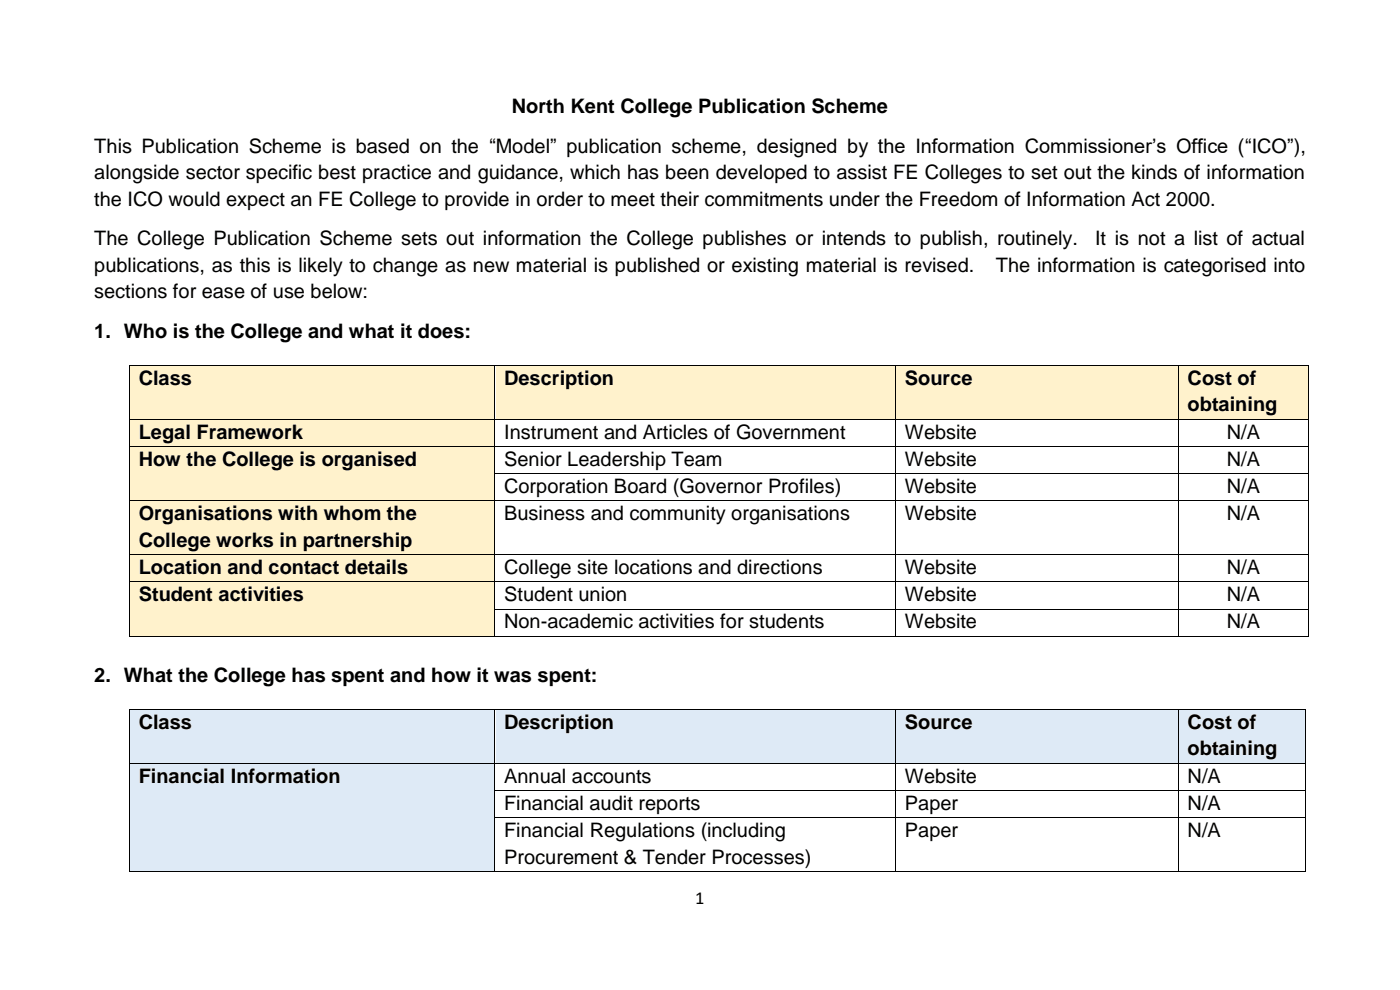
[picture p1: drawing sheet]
<svg xmlns="http://www.w3.org/2000/svg" width="297mm" height="210mm" viewBox="0 0 297 210" stroke-linecap="round" stroke-linejoin="round" font-family="sans-serif">
<defs><g id="words">
<g font-size="4.2">
<text x="108.6" y="24">North Kent College Publication Scheme</text>
<text x="20" y="32.4">This Publication Scheme is based on the “Model” publication scheme, designed by the Information Commissioner’s Office (“ICO”),</text>
<text x="20" y="38">alongside sector specific best practice and guidance, which has been developed to assist FE Colleges to set out the kinds of information</text>
<text x="20" y="43.6">the ICO would expect an FE College to provide in order to meet their commitments under the Freedom of Information Act 2000.</text>
<text x="20" y="52">The College Publication Scheme sets out information the College publishes or intends to publish, routinely.</text>
<text x="232.3" y="52">It is not a list of actual</text>
<text x="20" y="57.6">publications, as this is likely to change as new material is published or existing material is revised.</text>
<text x="211.3" y="57.6">The information is categorised into</text>
<text x="20" y="63.2">sections for ease of use below:</text>
<text x="20" y="71.6">1. Who is the College and what it does:</text>
<text x="29.4" y="81.7">Class</text>
<text x="107" y="81.7">Description</text>
<text x="192" y="81.7">Source</text>
<text x="252" y="81.7">Cost of</text>
<text x="252" y="87.3">obtaining</text>
<text x="29.4" y="93">Legal Framework</text>
<text x="107" y="93">Instrument and Articles of Government</text>
<text x="192" y="93">Website</text>
<text x="260.3" y="93">N/A</text>
<text x="29.4" y="98.8">How the College is organised</text>
<text x="107" y="98.8">Senior Leadership Team</text>
<text x="192" y="98.8">Website</text>
<text x="260.3" y="98.8">N/A</text>
<text x="107" y="104.6">Corporation Board (Governor Profiles)</text>
<text x="192" y="104.6">Website</text>
<text x="260.3" y="104.6">N/A</text>
<text x="29.4" y="110.3">Organisations with whom the</text>
<text x="107" y="110.3">Business and community organisations</text>
<text x="192" y="110.3">Website</text>
<text x="260.3" y="110.3">N/A</text>
<text x="29.4" y="116">College works in partnership</text>
<text x="29.4" y="121.7">Location and contact details</text>
<text x="107" y="121.7">College site locations and directions</text>
<text x="192" y="121.7">Website</text>
<text x="260.3" y="121.7">N/A</text>
<text x="29.4" y="127.5">Student activities</text>
<text x="107" y="127.5">Student union</text>
<text x="192" y="127.5">Website</text>
<text x="260.3" y="127.5">N/A</text>
<text x="107" y="133.3">Non-academic activities for students</text>
<text x="192" y="133.3">Website</text>
<text x="260.3" y="133.3">N/A</text>
<text x="20" y="144.7">2. What the College has spent and how it was spent:</text>
<text x="29.4" y="154.7">Class</text>
<text x="107" y="154.7">Description</text>
<text x="192" y="154.7">Source</text>
<text x="252" y="154.7">Cost of</text>
<text x="252" y="160.3">obtaining</text>
<text x="29.4" y="166.1">Financial Information</text>
<text x="107" y="166.1">Annual accounts</text>
<text x="192" y="166.1">Website</text>
<text x="252" y="166.1">N/A</text>
<text x="107" y="171.8">Financial audit reports</text>
<text x="192" y="171.8">Paper</text>
<text x="252" y="171.8">N/A</text>
<text x="107" y="177.6">Financial Regulations (including</text>
<text x="192" y="177.6">Paper</text>
<text x="252" y="177.6">N/A</text>
<text x="107" y="183.2">Procurement &amp; Tender Processes)</text>
</g>
<text font-size="3.9" x="147.5" y="191.8">1</text>
</g></defs>
<g fill="#fff2cc">
<path d="M27.6 77.7h77.4v11.2h-77.4z" fill-rule="evenodd"/>
<path d="M29.4 77.7h73.7v5.6h-73.7z" fill-rule="evenodd"/>
<path d="M105.1 77.7h84.9v11.2h-84.9z" fill-rule="evenodd"/>
<path d="M107 77.7h81.2v5.6h-81.2z" fill-rule="evenodd"/>
<path d="M190.1 77.7h59.9v11.2h-59.9z" fill-rule="evenodd"/>
<path d="M192 77.7h56.1v5.6h-56.1z" fill-rule="evenodd"/>
<path d="M250.1 77.7h27.4v11.2h-27.4z" fill-rule="evenodd"/>
<path d="M252 77.7h23.7v5.6h-23.7z" fill-rule="evenodd"/>
<path d="M252 83.3h23.7v5.6h-23.7z" fill-rule="evenodd"/>
</g>
<g fill="#000">
<path d="M27.4 77.5h.2v.2h-.2z" fill-rule="evenodd"/>
<path d="M27.4 77.5h.2v.2h-.2z" fill-rule="evenodd"/>
<path d="M104.9 77.5h.2v.2h-.2z" fill-rule="evenodd"/>
<path d="M189.9 77.5h.2v.2h-.2z" fill-rule="evenodd"/>
<path d="M250 77.5h.1v.2h-.1z" fill-rule="evenodd"/>
<path d="M277.5 77.5h.2v.2h-.2z" fill-rule="evenodd"/>
<path d="M277.5 77.5h.2v.2h-.2z" fill-rule="evenodd"/>
</g>
<path d="M27.5 77.7v11.2M27.6 77.6h77.3M105 77.7v11.2M105.1 77.6h84.8M190 77.7v11.2M190.1 77.6h59.9M250.1 77.7v11.2M250.1 77.6h27.4M277.6 77.7v11.2" fill="none" stroke="#000" stroke-width=".21"/>
<g fill="#fff2cc">
<path d="M27.6 89h77.4v5.6h-77.4z" fill-rule="evenodd"/>
<path d="M29.4 89h73.7v5.6h-73.7z" fill-rule="evenodd"/>
</g>
<g fill="#000">
<path d="M27.4 88.9h.2v.1h-.2z" fill-rule="evenodd"/>
<path d="M104.9 88.9h.2v.1h-.2z" fill-rule="evenodd"/>
<path d="M189.9 88.9h.2v.1h-.2z" fill-rule="evenodd"/>
<path d="M250 88.9h.1v.1h-.1z" fill-rule="evenodd"/>
<path d="M277.5 88.9h.2v.1h-.2z" fill-rule="evenodd"/>
</g>
<path d="M27.5 89v5.6M27.6 89h77.3M105 89v5.6M105.1 89h84.8M190 89v5.6M190.1 89h59.9M250.1 89v5.6M250.1 89h27.4M277.6 89v5.6" fill="none" stroke="#000" stroke-width=".21"/>
<g fill="#fff2cc">
<path d="M27.6 94.8h77.4v11.4h-77.4z" fill-rule="evenodd"/>
<path d="M29.4 94.8h73.7v5.6h-73.7z" fill-rule="evenodd"/>
</g>
<g fill="#000">
<path d="M27.4 94.6h.2v.2h-.2z" fill-rule="evenodd"/>
<path d="M104.9 94.6h.2v.2h-.2z" fill-rule="evenodd"/>
<path d="M189.9 94.6h.2v.2h-.2z" fill-rule="evenodd"/>
<path d="M250 94.6h.1v.2h-.1z" fill-rule="evenodd"/>
<path d="M277.5 94.6h.2v.2h-.2z" fill-rule="evenodd"/>
<path d="M27.4 100.4h.2v.2h-.2z" fill-rule="evenodd"/>
<path d="M104.9 100.4h.2v.2h-.2z" fill-rule="evenodd"/>
<path d="M189.9 100.4h.2v.2h-.2z" fill-rule="evenodd"/>
<path d="M250 100.4h.1v.2h-.1z" fill-rule="evenodd"/>
<path d="M277.5 100.4h.2v.2h-.2z" fill-rule="evenodd"/>
</g>
<g fill="none" stroke="#000" stroke-width=".21">
<path d="M27.5 94.8v5.6M27.6 94.7h77.3M105 94.8v5.6M105.1 94.7h84.8M190 94.8v5.6M190.1 94.7h59.9M250.1 94.8v5.6M250.1 94.7h27.4M277.6 94.8v5.6M27.5 100.6v5.6M105 100.6v5.6M105.1 100.5h84.8"/>
<path d="M190 100.6v5.6M190.1 100.5h59.9M250.1 100.6v5.6M250.1 100.5h27.4M277.6 100.6v5.6"/>
</g>
<g fill="#fff2cc">
<path d="M27.6 106.4h77.4v11.2h-77.4z" fill-rule="evenodd"/>
<path d="M29.4 106.4h73.7v5.6h-73.7z" fill-rule="evenodd"/>
<path d="M29.4 112h73.7v5.6h-73.7z" fill-rule="evenodd"/>
</g>
<g fill="#000">
<path d="M27.4 106.2h.2v.2h-.2z" fill-rule="evenodd"/>
<path d="M104.9 106.2h.2v.2h-.2z" fill-rule="evenodd"/>
<path d="M189.9 106.2h.2v.2h-.2z" fill-rule="evenodd"/>
<path d="M250 106.2h.1v.2h-.1z" fill-rule="evenodd"/>
<path d="M277.5 106.2h.2v.2h-.2z" fill-rule="evenodd"/>
</g>
<path d="M27.5 106.4v11.2M27.6 106.3h77.3M105 106.4v11.2M105.1 106.3h84.8M190 106.4v11.2M190.1 106.3h59.9M250.1 106.4v11.2M250.1 106.3h27.4M277.6 106.4v11.2" fill="none" stroke="#000" stroke-width=".21"/>
<g fill="#fff2cc">
<path d="M27.6 117.8h77.4v5.5h-77.4z" fill-rule="evenodd"/>
<path d="M29.4 117.8h73.7v5.5h-73.7z" fill-rule="evenodd"/>
</g>
<g fill="#000">
<path d="M27.4 117.6h.2v.2h-.2z" fill-rule="evenodd"/>
<path d="M104.9 117.6h.2v.2h-.2z" fill-rule="evenodd"/>
<path d="M189.9 117.6h.2v.2h-.2z" fill-rule="evenodd"/>
<path d="M250 117.6h.1v.2h-.1z" fill-rule="evenodd"/>
<path d="M277.5 117.6h.2v.2h-.2z" fill-rule="evenodd"/>
</g>
<path d="M27.5 117.8v5.5M27.6 117.7h77.3M105 117.8v5.5M105.1 117.7h84.8M190 117.8v5.5M190.1 117.7h59.9M250.1 117.8v5.5M250.1 117.7h27.4M277.6 117.8v5.5" fill="none" stroke="#000" stroke-width=".21"/>
<g fill="#fff2cc">
<path d="M27.6 123.5h77.4v11.4h-77.4z" fill-rule="evenodd"/>
<path d="M29.4 123.5h73.7v5.6h-73.7z" fill-rule="evenodd"/>
</g>
<g fill="#000">
<path d="M27.4 123.3h.2v.2h-.2z" fill-rule="evenodd"/>
<path d="M27.4 129.1h.2v.2h-.2z" fill-rule="evenodd"/>
<path d="M27.4 134.9h.2v.2h-.2z" fill-rule="evenodd"/>
<path d="M27.4 134.9h.2v.2h-.2z" fill-rule="evenodd"/>
<path d="M104.9 123.3h.2v.2h-.2z" fill-rule="evenodd"/>
<path d="M104.9 129.1h.2v.2h-.2z" fill-rule="evenodd"/>
<path d="M104.9 134.9h.2v.2h-.2z" fill-rule="evenodd"/>
<path d="M189.9 123.3h.2v.2h-.2z" fill-rule="evenodd"/>
<path d="M189.9 129.1h.2v.2h-.2z" fill-rule="evenodd"/>
<path d="M189.9 134.9h.2v.2h-.2z" fill-rule="evenodd"/>
<path d="M250 123.3h.1v.2h-.1z" fill-rule="evenodd"/>
<path d="M250 129.1h.1v.2h-.1z" fill-rule="evenodd"/>
<path d="M250 134.9h.1v.2h-.1z" fill-rule="evenodd"/>
<path d="M277.5 123.3h.2v.2h-.2z" fill-rule="evenodd"/>
<path d="M277.5 129.1h.2v.2h-.2z" fill-rule="evenodd"/>
<path d="M277.5 134.9h.2v.2h-.2z" fill-rule="evenodd"/>
<path d="M277.5 134.9h.2v.2h-.2z" fill-rule="evenodd"/>
</g>
<g fill="none" stroke="#000" stroke-width=".21">
<path d="M27.5 123.5v5.6M27.5 129.3v5.6M27.6 123.4h77.3M27.6 135h77.3M105 123.5v5.6M105 129.3v5.6M105.1 123.4h84.8M105.1 129.2h84.8M105.1 135h84.8M190 123.5v5.6M190 129.3v5.6M190.1 123.4h59.9"/>
<path d="M190.1 129.2h59.9M190.1 135h59.9M250.1 123.5v5.6M250.1 129.3v5.6M250.1 123.4h27.4M250.1 129.2h27.4M250.1 135h27.4M277.6 123.5v5.6M277.6 129.3v5.6"/>
</g>
<g fill="#deeaf6">
<path d="M27.6 150.7h77.4v11.2h-77.4z" fill-rule="evenodd"/>
<path d="M29.4 150.7h73.7v5.6h-73.7z" fill-rule="evenodd"/>
<path d="M105.1 150.7h84.9v11.2h-84.9z" fill-rule="evenodd"/>
<path d="M107 150.7h81.2v5.6h-81.2z" fill-rule="evenodd"/>
<path d="M190.1 150.7h59.9v11.2h-59.9z" fill-rule="evenodd"/>
<path d="M192 150.7h56.1v5.6h-56.1z" fill-rule="evenodd"/>
<path d="M250.1 150.7h26.8v11.2h-26.8z" fill-rule="evenodd"/>
<path d="M252 150.7h23v5.6h-23z" fill-rule="evenodd"/>
<path d="M252 156.3h23v5.6h-23z" fill-rule="evenodd"/>
</g>
<g fill="#000">
<path d="M27.4 150.5h.2v.2h-.2z" fill-rule="evenodd"/>
<path d="M27.4 150.5h.2v.2h-.2z" fill-rule="evenodd"/>
<path d="M104.9 150.5h.2v.2h-.2z" fill-rule="evenodd"/>
<path d="M189.9 150.5h.2v.2h-.2z" fill-rule="evenodd"/>
<path d="M250 150.5h.1v.2h-.1z" fill-rule="evenodd"/>
<path d="M276.9 150.5h.1v.2h-.1z" fill-rule="evenodd"/>
<path d="M276.9 150.5h.1v.2h-.1z" fill-rule="evenodd"/>
</g>
<path d="M27.5 150.7v11.2M27.6 150.6h77.3M105 150.7v11.2M105.1 150.6h84.8M190 150.7v11.2M190.1 150.6h59.9M250.1 150.7v11.2M250.1 150.6h26.8M276.9 150.7v11.2" fill="none" stroke="#000" stroke-width=".21"/>
<g fill="#deeaf6">
<path d="M27.6 162.1h77.4v22.7h-77.4z" fill-rule="evenodd"/>
<path d="M29.4 162.1h73.7v5.6h-73.7z" fill-rule="evenodd"/>
</g>
<g fill="#000">
<path d="M27.4 161.9h.2v.1h-.2z" fill-rule="evenodd"/>
<path d="M27.4 167.7h.2v.1h-.2z" fill-rule="evenodd"/>
<path d="M27.4 173.4h.2v.2h-.2z" fill-rule="evenodd"/>
<path d="M104.9 161.9h.2v.1h-.2z" fill-rule="evenodd"/>
<path d="M104.9 167.7h.2v.1h-.2z" fill-rule="evenodd"/>
<path d="M104.9 173.4h.2v.2h-.2z" fill-rule="evenodd"/>
<path d="M189.9 161.9h.2v.1h-.2z" fill-rule="evenodd"/>
<path d="M189.9 167.7h.2v.1h-.2z" fill-rule="evenodd"/>
<path d="M189.9 173.4h.2v.2h-.2z" fill-rule="evenodd"/>
<path d="M250 161.9h.1v.1h-.1z" fill-rule="evenodd"/>
<path d="M250 167.7h.1v.1h-.1z" fill-rule="evenodd"/>
<path d="M250 173.4h.1v.2h-.1z" fill-rule="evenodd"/>
<path d="M276.9 161.9h.1v.1h-.1z" fill-rule="evenodd"/>
<path d="M276.9 167.7h.1v.1h-.1z" fill-rule="evenodd"/>
<path d="M276.9 173.4h.1v.2h-.1z" fill-rule="evenodd"/>
<path d="M27.4 184.8h.2v.2h-.2z" fill-rule="evenodd"/>
<path d="M27.4 184.8h.2v.2h-.2z" fill-rule="evenodd"/>
<path d="M104.9 184.8h.2v.2h-.2z" fill-rule="evenodd"/>
<path d="M189.9 184.8h.2v.2h-.2z" fill-rule="evenodd"/>
<path d="M250 184.8h.1v.2h-.1z" fill-rule="evenodd"/>
<path d="M276.9 184.8h.1v.2h-.1z" fill-rule="evenodd"/>
<path d="M276.9 184.8h.1v.2h-.1z" fill-rule="evenodd"/>
</g>
<g fill="none" stroke="#000" stroke-width=".21">
<path d="M27.5 162v5.7M27.5 167.8v5.6M27.5 173.6v11.2M27.6 162h77.3M105 162v5.7M105 167.8v5.6M105 173.6v11.2M105.1 162h84.8M105.1 167.8h84.8M105.1 173.5h84.8M190 162v5.7M190 167.8v5.6"/>
<path d="M190 173.6v11.2M190.1 162h59.9M190.1 167.8h59.9M190.1 173.5h59.9M250.1 162v5.7M250.1 167.8v5.6M250.1 173.6v11.2M250.1 162h26.8M250.1 167.8h26.8M250.1 173.5h26.8M276.9 162v5.7M276.9 167.8v5.6"/>
<path d="M276.9 173.6v11.2M27.6 184.9h77.3M105.1 184.9h84.8M190.1 184.9h59.9M250.1 184.9h26.8"/>
</g>
<path d="M18.8 5.1h20.1v18.6h-20.1z" fill-rule="evenodd" fill="#fff"/>
<use href="#words"/>
</svg>
